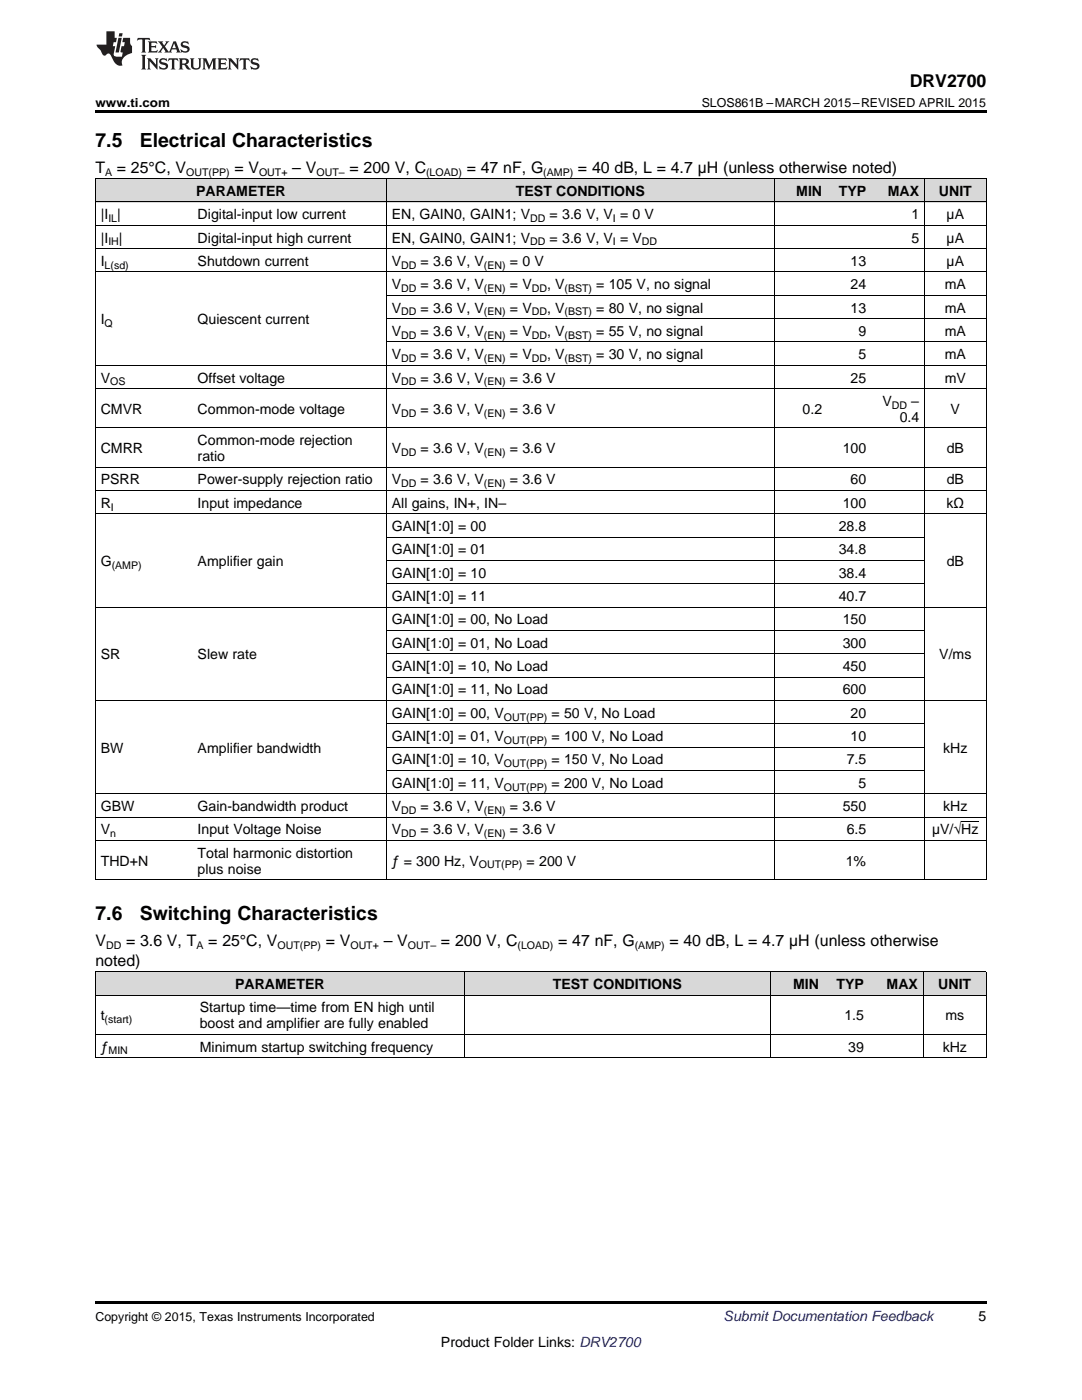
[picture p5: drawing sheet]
<svg xmlns="http://www.w3.org/2000/svg" width="216mm" height="279mm" viewBox="0 0 216 279" stroke-linecap="round" stroke-linejoin="round" font-family="sans-serif">
<defs><g id="words">
<g font-size="3.9">
<text x="19" y="29.3">7.5</text>
<text x="27.9" y="29.3">Electrical Characteristics</text>
<text x="19" y="183.7">7.6</text>
<text x="27.9" y="183.7">Switching Characteristics</text>
</g>
<text font-size="3.5" x="181.5" y="17.3">DRV2700</text>
<g font-size="3.2">
<text x="19" y="34.4">T</text>
<text x="23.3" y="34.4">= 25°C, V</text>
<text x="46.8" y="34.4">= V</text>
<text x="58.3" y="34.4">– V</text>
<text x="69.7" y="34.4">= 200 V, C</text>
<text x="93.1" y="34.4">= 47 nF, G</text>
<text x="115.3" y="34.4">= 40 dB, L = 4.7 µH (unless otherwise noted)</text>
<text x="19" y="188.8">V</text>
<text x="25.2" y="188.8">= 3.6 V, T</text>
<text x="41.6" y="188.8">= 25°C, V</text>
<text x="65" y="188.8">= V</text>
<text x="76.6" y="188.8">– V</text>
<text x="88" y="188.8">= 200 V, C</text>
<text x="111.4" y="188.8">= 47 nF, G</text>
<text x="133.6" y="188.8">= 40 dB, L = 4.7 µH (unless otherwise</text>
<text x="19" y="192.7">noted)</text>
</g>
<g font-size="2.8">
<text x="39.2" y="39.1">PARAMETER</text>
<text x="102.9" y="39.1">TEST CONDITIONS</text>
<text x="158.9" y="39.1">MIN</text>
<text x="167.4" y="39.1">TYP</text>
<text x="177.2" y="39.1">MAX</text>
<text x="187.4" y="39.1">UNIT</text>
<text x="20.1" y="43.7">|I |</text>
<text x="39.4" y="43.7">Digital-input low current</text>
<text x="78.2" y="43.7">EN, GAIN0, GAIN1; V</text>
<text x="109.7" y="43.7">= 3.6 V, V = 0 V</text>
<text x="181.9" y="43.7">1</text>
<text x="188.9" y="43.7">µA</text>
<text x="20.1" y="48.4">|I</text>
<text x="20.1" y="53.1">I</text>
<text x="23.7" y="48.4">|</text>
<text x="39.4" y="48.4">Digital-input high current</text>
<text x="39.4" y="53.1">Shutdown current</text>
<text x="78.2" y="48.4">EN, GAIN0, GAIN1; V</text>
<text x="78.2" y="53.1">V</text>
<text x="83.9" y="53.1">= 3.6 V, V</text>
<text x="101.7" y="53.1">= 0 V</text>
<text x="109.7" y="48.4">= 3.6 V, V = V</text>
<text x="169.7" y="53.1">13</text>
<text x="181.9" y="48.4">5</text>
<text x="188.9" y="48.4">µA</text>
<text x="188.9" y="53.1">µA</text>
<text x="78.2" y="57.7">V</text>
<text x="83.9" y="57.7">= 3.6 V, V</text>
<text x="101.7" y="57.7">= V</text>
<text x="109.2" y="57.7">, V</text>
<text x="119" y="57.7">= 105 V, no signal</text>
<text x="169.7" y="57.7">24</text>
<text x="188.5" y="57.7">mA</text>
<text x="20.1" y="64.7">I</text>
<text x="39.4" y="64.7">Quiescent current</text>
<text x="78.2" y="62.4">V</text>
<text x="83.9" y="62.4">= 3.6 V, V</text>
<text x="101.7" y="62.4">= V</text>
<text x="109.2" y="62.4">, V</text>
<text x="119" y="62.4">= 80 V, no signal</text>
<text x="169.7" y="62.4">13</text>
<text x="188.5" y="62.4">mA</text>
<text x="78.2" y="67">V</text>
<text x="78.2" y="71.7">V</text>
<text x="83.9" y="67">= 3.6 V, V</text>
<text x="83.9" y="71.7">= 3.6 V, V</text>
<text x="101.7" y="67">= V</text>
<text x="101.7" y="71.7">= V</text>
<text x="109.2" y="67">, V</text>
<text x="109.2" y="71.7">, V</text>
<text x="119" y="67">= 55 V, no signal</text>
<text x="119" y="71.7">= 30 V, no signal</text>
<text x="171.3" y="67">9</text>
<text x="171.3" y="71.7">5</text>
<text x="188.5" y="67">mA</text>
<text x="188.5" y="71.7">mA</text>
<text x="20.1" y="76.3">V</text>
<text x="39.4" y="76.3">Offset voltage</text>
<text x="78.2" y="76.3">V</text>
<text x="83.9" y="76.3">= 3.6 V, V</text>
<text x="101.7" y="76.3">= 3.6 V</text>
<text x="169.7" y="76.3">25</text>
<text x="188.5" y="76.3">mV</text>
<text x="20.1" y="82.6">CMVR</text>
<text x="39.4" y="82.6">Common-mode voltage</text>
<text x="78.2" y="82.6">V</text>
<text x="83.9" y="82.6">= 3.6 V, V</text>
<text x="101.7" y="82.6">= 3.6 V</text>
<text x="160.2" y="82.6">0.2</text>
<text x="176.1" y="81">V</text>
<text x="181.8" y="81">–</text>
<text x="189.7" y="82.6">V</text>
<text x="39.4" y="88.8">Common-mode rejection</text>
<text x="179.5" y="84.2">0.4</text>
<text x="20.1" y="90.4">CMRR</text>
<text x="39.4" y="92">ratio</text>
<text x="78.2" y="90.4">V</text>
<text x="83.9" y="90.4">= 3.6 V, V</text>
<text x="101.7" y="90.4">= 3.6 V</text>
<text x="168.2" y="90.4">100</text>
<text x="188.9" y="90.4">dB</text>
<text x="20.1" y="96.7">PSRR</text>
<text x="20.1" y="101.3">R</text>
<text x="39.4" y="96.7">Power-supply rejection ratio</text>
<text x="39.4" y="101.3">Input impedance</text>
<text x="78.2" y="96.7">V</text>
<text x="78.2" y="101.3">All gains, IN+, IN–</text>
<text x="83.9" y="96.7">= 3.6 V, V</text>
<text x="101.7" y="96.7">= 3.6 V</text>
<text x="168.2" y="101.3">100</text>
<text x="169.7" y="96.7">60</text>
<text x="188.9" y="101.3">kΩ</text>
<text x="188.9" y="96.7">dB</text>
<text x="78.2" y="106">GAIN[1:0] = 00</text>
<text x="167.4" y="106">28.8</text>
<text x="20.1" y="113">G</text>
<text x="39.4" y="113">Amplifier gain</text>
<text x="78.2" y="110.6">GAIN[1:0] = 01</text>
<text x="167.4" y="110.6">34.8</text>
<text x="188.9" y="113">dB</text>
<text x="78.2" y="115.3">GAIN[1:0] = 10</text>
<text x="78.2" y="119.9">GAIN[1:0] = 11</text>
<text x="167.4" y="115.3">38.4</text>
<text x="167.4" y="119.9">40.7</text>
<text x="78.2" y="124.6">GAIN[1:0] = 00, No Load</text>
<text x="168.2" y="124.6">150</text>
<text x="20.1" y="131.6">SR</text>
<text x="39.4" y="131.6">Slew rate</text>
<text x="78.2" y="129.3">GAIN[1:0] = 01, No Load</text>
<text x="168.2" y="129.3">300</text>
<text x="187.4" y="131.6">V/ms</text>
<text x="78.2" y="133.9">GAIN[1:0] = 10, No Load</text>
<text x="168.2" y="133.9">450</text>
<text x="78.2" y="138.6">GAIN[1:0] = 11, No Load</text>
<text x="78.2" y="143.2">GAIN[1:0] = 00, V</text>
<text x="110.1" y="143.2">= 50 V, No Load</text>
<text x="168.2" y="138.6">600</text>
<text x="169.7" y="143.2">20</text>
<text x="78.2" y="147.9">GAIN[1:0] = 01, V</text>
<text x="110.1" y="147.9">= 100 V, No Load</text>
<text x="169.7" y="147.9">10</text>
<text x="20.1" y="150.2">BW</text>
<text x="39.4" y="150.2">Amplifier bandwidth</text>
<text x="78.2" y="152.5">GAIN[1:0] = 10, V</text>
<text x="110.1" y="152.5">= 150 V, No Load</text>
<text x="168.9" y="152.5">7.5</text>
<text x="188.2" y="150.2">kHz</text>
<text x="20.1" y="161.9">GBW</text>
<text x="39.4" y="161.9">Gain-bandwidth product</text>
<text x="78.2" y="157.2">GAIN[1:0] = 11, V</text>
<text x="78.2" y="161.9">V</text>
<text x="83.9" y="161.9">= 3.6 V, V</text>
<text x="101.7" y="161.9">= 3.6 V</text>
<text x="110.1" y="157.2">= 200 V, No Load</text>
<text x="168.2" y="161.9">550</text>
<text x="171.3" y="157.2">5</text>
<text x="188.2" y="161.9">kHz</text>
<text x="20.1" y="166.5">V</text>
<text x="39.4" y="166.5">Input Voltage Noise</text>
<text x="78.2" y="166.5">V</text>
<text x="83.9" y="166.5">= 3.6 V, V</text>
<text x="101.7" y="166.5">= 3.6 V</text>
<text x="168.9" y="166.5">6.5</text>
<text x="186" y="166.5">µV/√Hz</text>
<text x="20.1" y="172.8">THD+N</text>
<text x="39.4" y="171.2">Total harmonic distortion</text>
<text x="78.2" y="172.8">ƒ = 300 Hz, V</text>
<text x="105.1" y="172.8">= 200 V</text>
<text x="168.8" y="172.8">1%</text>
<text x="39.4" y="174.3">plus noise</text>
<text x="46.9" y="197.4">PARAMETER</text>
<text x="110.3" y="197.4">TEST CONDITIONS</text>
<text x="158.3" y="197.4">MIN</text>
<text x="166.9" y="197.4">TYP</text>
<text x="176.9" y="197.4">MAX</text>
<text x="187.2" y="197.4">UNIT</text>
<text x="20.1" y="203.6">t</text>
<text x="39.9" y="202">Startup time—time from EN high until</text>
<text x="168.5" y="203.6">1.5</text>
<text x="188.6" y="203.6">ms</text>
<text x="20.1" y="209.9">ƒ</text>
<text x="39.9" y="205.2">boost and amplifier are fully enabled</text>
<text x="39.9" y="209.9">Minimum startup switching frequency</text>
<text x="169.3" y="209.9">39</text>
<text x="188.1" y="209.9">kHz</text>
<text x="195.3" y="263.6">5</text>
<text x="88" y="268.9">Product Folder Links: DRV2700</text>
</g>
<text font-size="2.8" fill="#0000c8" x="144.4" y="263.6">Submit Documentation Feedback</text>
<g font-size="2.5">
<text x="19" y="21.4">www.ti.com</text>
<text x="140" y="21.4">SLOS861B –MARCH 2015–REVISED APRIL 2015</text>
<text x="19" y="263.6">Copyright © 2015, Texas Instruments Incorporated</text>
</g>
<g font-size="2.1">
<text x="21" y="35.1">A</text>
<text x="37.1" y="35.1">OUT(PP)</text>
<text x="51.7" y="35.1">OUT+</text>
<text x="63.1" y="35.1">OUT–</text>
<text x="85" y="35.1">(LOAD)</text>
<text x="108.4" y="35.1">(AMP)</text>
<text x="21.6" y="44.3">IL</text>
<text x="105.8" y="44.3">DD</text>
<text x="122.3" y="44.3">I</text>
<text x="20.9" y="53.6">L(sd)</text>
<text x="21.6" y="49">IH</text>
<text x="80" y="53.6">DD</text>
<text x="96.6" y="53.6">(EN)</text>
<text x="105.8" y="49">DD</text>
<text x="122.3" y="49">I</text>
<text x="128.1" y="49">DD</text>
<text x="80" y="58.3">DD</text>
<text x="96.6" y="58.3">(EN)</text>
<text x="106.1" y="58.3">DD</text>
<text x="112.6" y="58.3">(BST)</text>
<text x="20.9" y="65.3">Q</text>
<text x="80" y="62.9">DD</text>
<text x="96.6" y="62.9">(EN)</text>
<text x="106.1" y="62.9">DD</text>
<text x="112.6" y="62.9">(BST)</text>
<text x="80" y="67.6">DD</text>
<text x="96.6" y="67.6">(EN)</text>
<text x="106.1" y="67.6">DD</text>
<text x="112.6" y="67.6">(BST)</text>
<text x="22" y="76.9">OS</text>
<text x="80" y="72.2">DD</text>
<text x="80" y="76.9">DD</text>
<text x="96.6" y="72.2">(EN)</text>
<text x="96.6" y="76.9">(EN)</text>
<text x="106.1" y="72.2">DD</text>
<text x="112.6" y="72.2">(BST)</text>
<text x="80" y="83.1">DD</text>
<text x="96.6" y="83.1">(EN)</text>
<text x="177.9" y="81.6">DD</text>
<text x="80" y="91">DD</text>
<text x="96.6" y="91">(EN)</text>
<text x="22.1" y="101.9">I</text>
<text x="80" y="97.2">DD</text>
<text x="96.6" y="97.2">(EN)</text>
<text x="22.3" y="113.5">(AMP)</text>
<text x="100.5" y="143.8">OUT(PP)</text>
<text x="100.5" y="148.4">OUT(PP)</text>
<text x="100.5" y="153.1">OUT(PP)</text>
<text x="100.5" y="157.8">OUT(PP)</text>
<text x="22" y="167.1">n</text>
<text x="80" y="162.4">DD</text>
<text x="80" y="167.1">DD</text>
<text x="96.6" y="162.4">(EN)</text>
<text x="96.6" y="167.1">(EN)</text>
<text x="95.6" y="173.3">OUT(PP)</text>
<text x="21.2" y="189.5">DD</text>
<text x="39.2" y="189.5">A</text>
<text x="55.4" y="189.5">OUT(PP)</text>
<text x="69.9" y="189.5">OUT+</text>
<text x="81.4" y="189.5">OUT–</text>
<text x="103.3" y="189.5">(LOAD)</text>
<text x="126.7" y="189.5">(AMP)</text>
<text x="20.9" y="204.2">(start)</text>
<text x="21.7" y="210.4">MIN</text>
</g>
</g></defs>
<g fill="#d8d8d8">
<path d="M19 194h19.8v4.6h-19.8z"/>
<path d="M38.8 194h53.9v4.6h-53.9z"/>
<path d="M92.7 194h61v4.6h-61z"/>
<path d="M153.7 194h10.8v4.6h-10.8z"/>
<path d="M164.5 194h9v4.6h-9z"/>
<path d="M173.5 194h10.8v4.6h-10.8z"/>
<path d="M184.3 194h12.5v4.6h-12.5z"/>
<path d="M19 35.7h19.4v4.7h-19.4z"/>
<path d="M38.4 35.7h38.7v4.7h-38.7z"/>
<path d="M77.1 35.7h38.8v4.7h-38.8z"/>
<path d="M115.9 35.7h38.7v4.7h-38.7z"/>
<path d="M154.6 35.7h10.5v4.7h-10.5z"/>
<path d="M165.1 35.7h8.9v4.7h-8.9z"/>
<path d="M174 35.7h10.5v4.7h-10.5z"/>
<path d="M184.5 35.7h12.3v4.7h-12.3z"/>
</g>
<g fill="#000">
<path d="M19 22h177.8v.5h-177.8zM19 175.6h.2zM77 175.6h.1zM115.7 175.6h.2zM154.5 175.6h.1zM184.4 175.6h.1zM196.7 175.6h.1zM19 211.1h.2zM92.6 211.1h.1zM153.6 211.1h.1zM164.4 211.1h.1zM173.4 211.1h.1z"/>
<path d="M184.1 211.1h.2zM196.7 211.1h.1zM19 259.7h177.8v.5h-177.8z"/>
</g>
<g fill="none" stroke="#000" stroke-width=".2">
<path d="M19 35.6h177.8M19.1 35.7v139.9M77.1 35.7v139.9M154.5 35.7v139.9M184.4 35.7v139.9M196.8 35.7v139.9M19 54.3h177.8M19 49.6h177.8M19 45h177.8M19 40.3h177.8M77.1 58.9h119.7M19 77.6h177.8"/>
<path d="M19 72.9h177.8M77.1 68.2h119.7M77.1 63.6h119.7M19 97.9h177.8M19 93.2h177.8M19 85.4h177.8M19 102.5h177.8M77.1 116.5h107.4M77.1 111.8h107.4M77.1 107.2h107.4M19 139.8h177.8M19 121.2h177.8"/>
<path d="M77.1 135.1h107.4M77.1 130.5h107.4M77.1 125.8h107.4M19 158.4h177.8M77.1 153.8h107.4M77.1 149.1h107.4M77.1 144.4h107.4M19 175.6h177.8M19 167.7h177.8M19 163.1h177.8M19 198.6h177.8M19 193.9h177.8"/>
<path d="M19.1 194v17.1M92.6 194v17.1M153.7 194v17.1M184.2 194v17.1M196.8 194v17.1M19 211.1h177.8M19 206.4h177.8"/>
</g>
<g fill="#231f20">
<path d="M27.5 7.6l-.1 .5 .4-.2h.6v.1v2.1l-.2 .4h1l-.3-.4v-2.1l.1-.1h.5l.5 .2-.2-.5zM29.5 8.3l.2 .3v1.5l-.2 .4h1.8l.2-.6a1.04 1.04 0 0 1-1.3 .2v-.7h.6l.3 .2v-.6l-.3 .2h-.6v-.6l.8-.1 .4 .3-.2-.5zM31.5 8.3l.9 1.1-.9 1.1h.8l-.2-.2 .5-.7 .4 .7-.2 .2h1.5l-.1-.2 .1-.4h.9l.1 .4-.2 .2h1l-.3-.3-.7-1.9h-.5l-.9 2-.8-1 .9-1h-.8l.1 .3-.3 .5-.4-.6 .2-.2zM34.7 8.6l.4 1h-.7zM36.3 8.4a.63 .63 0 0 0-.2 .7 .63 .63 0 0 0 .6 .4l.6 .2 .1 .2a.75 .75 0 0 1-.7 .4 .75 .75 0 0 1-.6-.5l.1 .7 .1-.1a1.11 1.11 0 0 0 1.5-.6 1.13 1.13 0 0 0-1.2-.8l-.1-.4a1.04 1.04 0 0 1 1.2 .2l-.2-.5-.1 .1-.5-.2zM28.2 10.9l.2 .4v2.2l-.2 .4h1l-.3-.4v-2.2l.3-.4zM29.3 11.6l.3 .4v1.5l-.3 .4h.8l-.2-.4v-1.3l1.5 1.7v-1.9l.2-.4h-.7l.2 .4v.9l-1.1-1.3zM32 11.8a.62 .62 0 0 0-.2 .7 .62 .62 0 0 0 .6 .4l.6 .1 .1 .3a.76 .76 0 0 1-.7 .3 .76 .76 0 0 1-.6-.4l.1 .7 .1-.1a1.11 1.11 0 0 0 1.5-.6 1.13 1.13 0 0 0-1.2-.8l-.1-.4a1.04 1.04 0 0 1 1.2 .2l-.2-.6-.1 .1-.5-.1zM33.7 11.6l-.2 .6a.61 .61 0 0 1 .8-.3v1.6l-.2 .4h.9l-.2-.4v-1.6a.63 .63 0 0 1 .8 .3l-.2-.6zM35.6 11.6l.3 .4v1.5l-.3 .4h1l-.2-.2v-.8l.5 .2a.76 .76 0 0 0 1.2 .7l-1-1a.58 .58 0 0 0 .6-.5 .58 .58 0 0 0-.5-.6zM36.4 11.9h.1a.45 .45 0 0 1 .5 .1 .45 .45 0 0 1 .1 .5l-.7 .2zM37.9 11.6l.2 .2a2.17 2.17 0 0 0 .3 1.9 .99 .99 0 0 0 1.6-.6v-1.1l.2-.4h-.7l.2 .2a1.92 1.92 0 0 1-.2 1.8 .6 .6 0 0 1-.9-.5v-1.1l.2-.4zM40.4 11.6l.2 .4v1.5l-.2 .4h.7l-.2-.4v-1.4l.8 1.8 .8-1.8v1.4l-.2 .4h.9l-.2-.4v-1.5l.2-.4h-.8l-.6 1.5-.6-1.5zM43.4 11.6l.2 .4v1.5l-.2 .4h1.8l.2-.6a1.04 1.04 0 0 1-1.3 .1v-.6h.5l.4 .2v-.6l-.4 .2h-.5v-.7h.8l.3 .3-.1-.6zM45.5 11.6l.2 .4v1.5l-.2 .4h.7l-.2-.4v-1.3l1.5 1.7v-1.9l.2-.4h-.7l.2 .4v.9l-1.1-1.3zM47.9 11.6l-.1 .6a.61 .61 0 0 1 .8-.3v1.6l-.3 .4h1l-.3-.4 .1-1.6a.63 .63 0 0 1 .7 .3l-.1-.6zM50.2 11.8a.62 .62 0 0 0-.2 .7 .62 .62 0 0 0 .6 .4l.6 .1 .2 .3a.76 .76 0 0 1-.8 .3 .76 .76 0 0 1-.6-.4l.1 .7 .2-.1a1.11 1.11 0 0 0 1.5-.6 1.13 1.13 0 0 0-1.3-.8l-.1-.4a1.04 1.04 0 0 1 1.2 .2l-.1-.6-.2 .1-.5-.1z"/>
<path d="M21.2 6.3v2.6h-1.9l.1 .4 .7 .9a.91 .91 0 0 0 1 .8 .56 .56 0 0 1 .5-.3 .56 .56 0 0 1 .5 .3l.4 .8a1.53 1.53 0 0 0 1.9 1.2 1.54 1.54 0 0 1 1-2.1l.9-.3v-1.4a1.52 1.52 0 0 1-.3-1.6h-1.4l-.2 .8h.5l-.2 .8h-.4l-.2 1v.2l.4 .1-.2 .8a1.93 1.93 0 0 1-1.6-.3l.3-1.8h-.5l.2-.8h.4l.2-.8h-.4v-1.3zM23.6 7.6l-.6 2.9h.7l.6-2.9zM23.8 6.6l-.1 .7h.6l.2-.7z"/>
</g>
<path d="M191.8 164h3.4" fill="none" stroke="#000" stroke-width=".2"/>
<use href="#words"/>
</svg>
